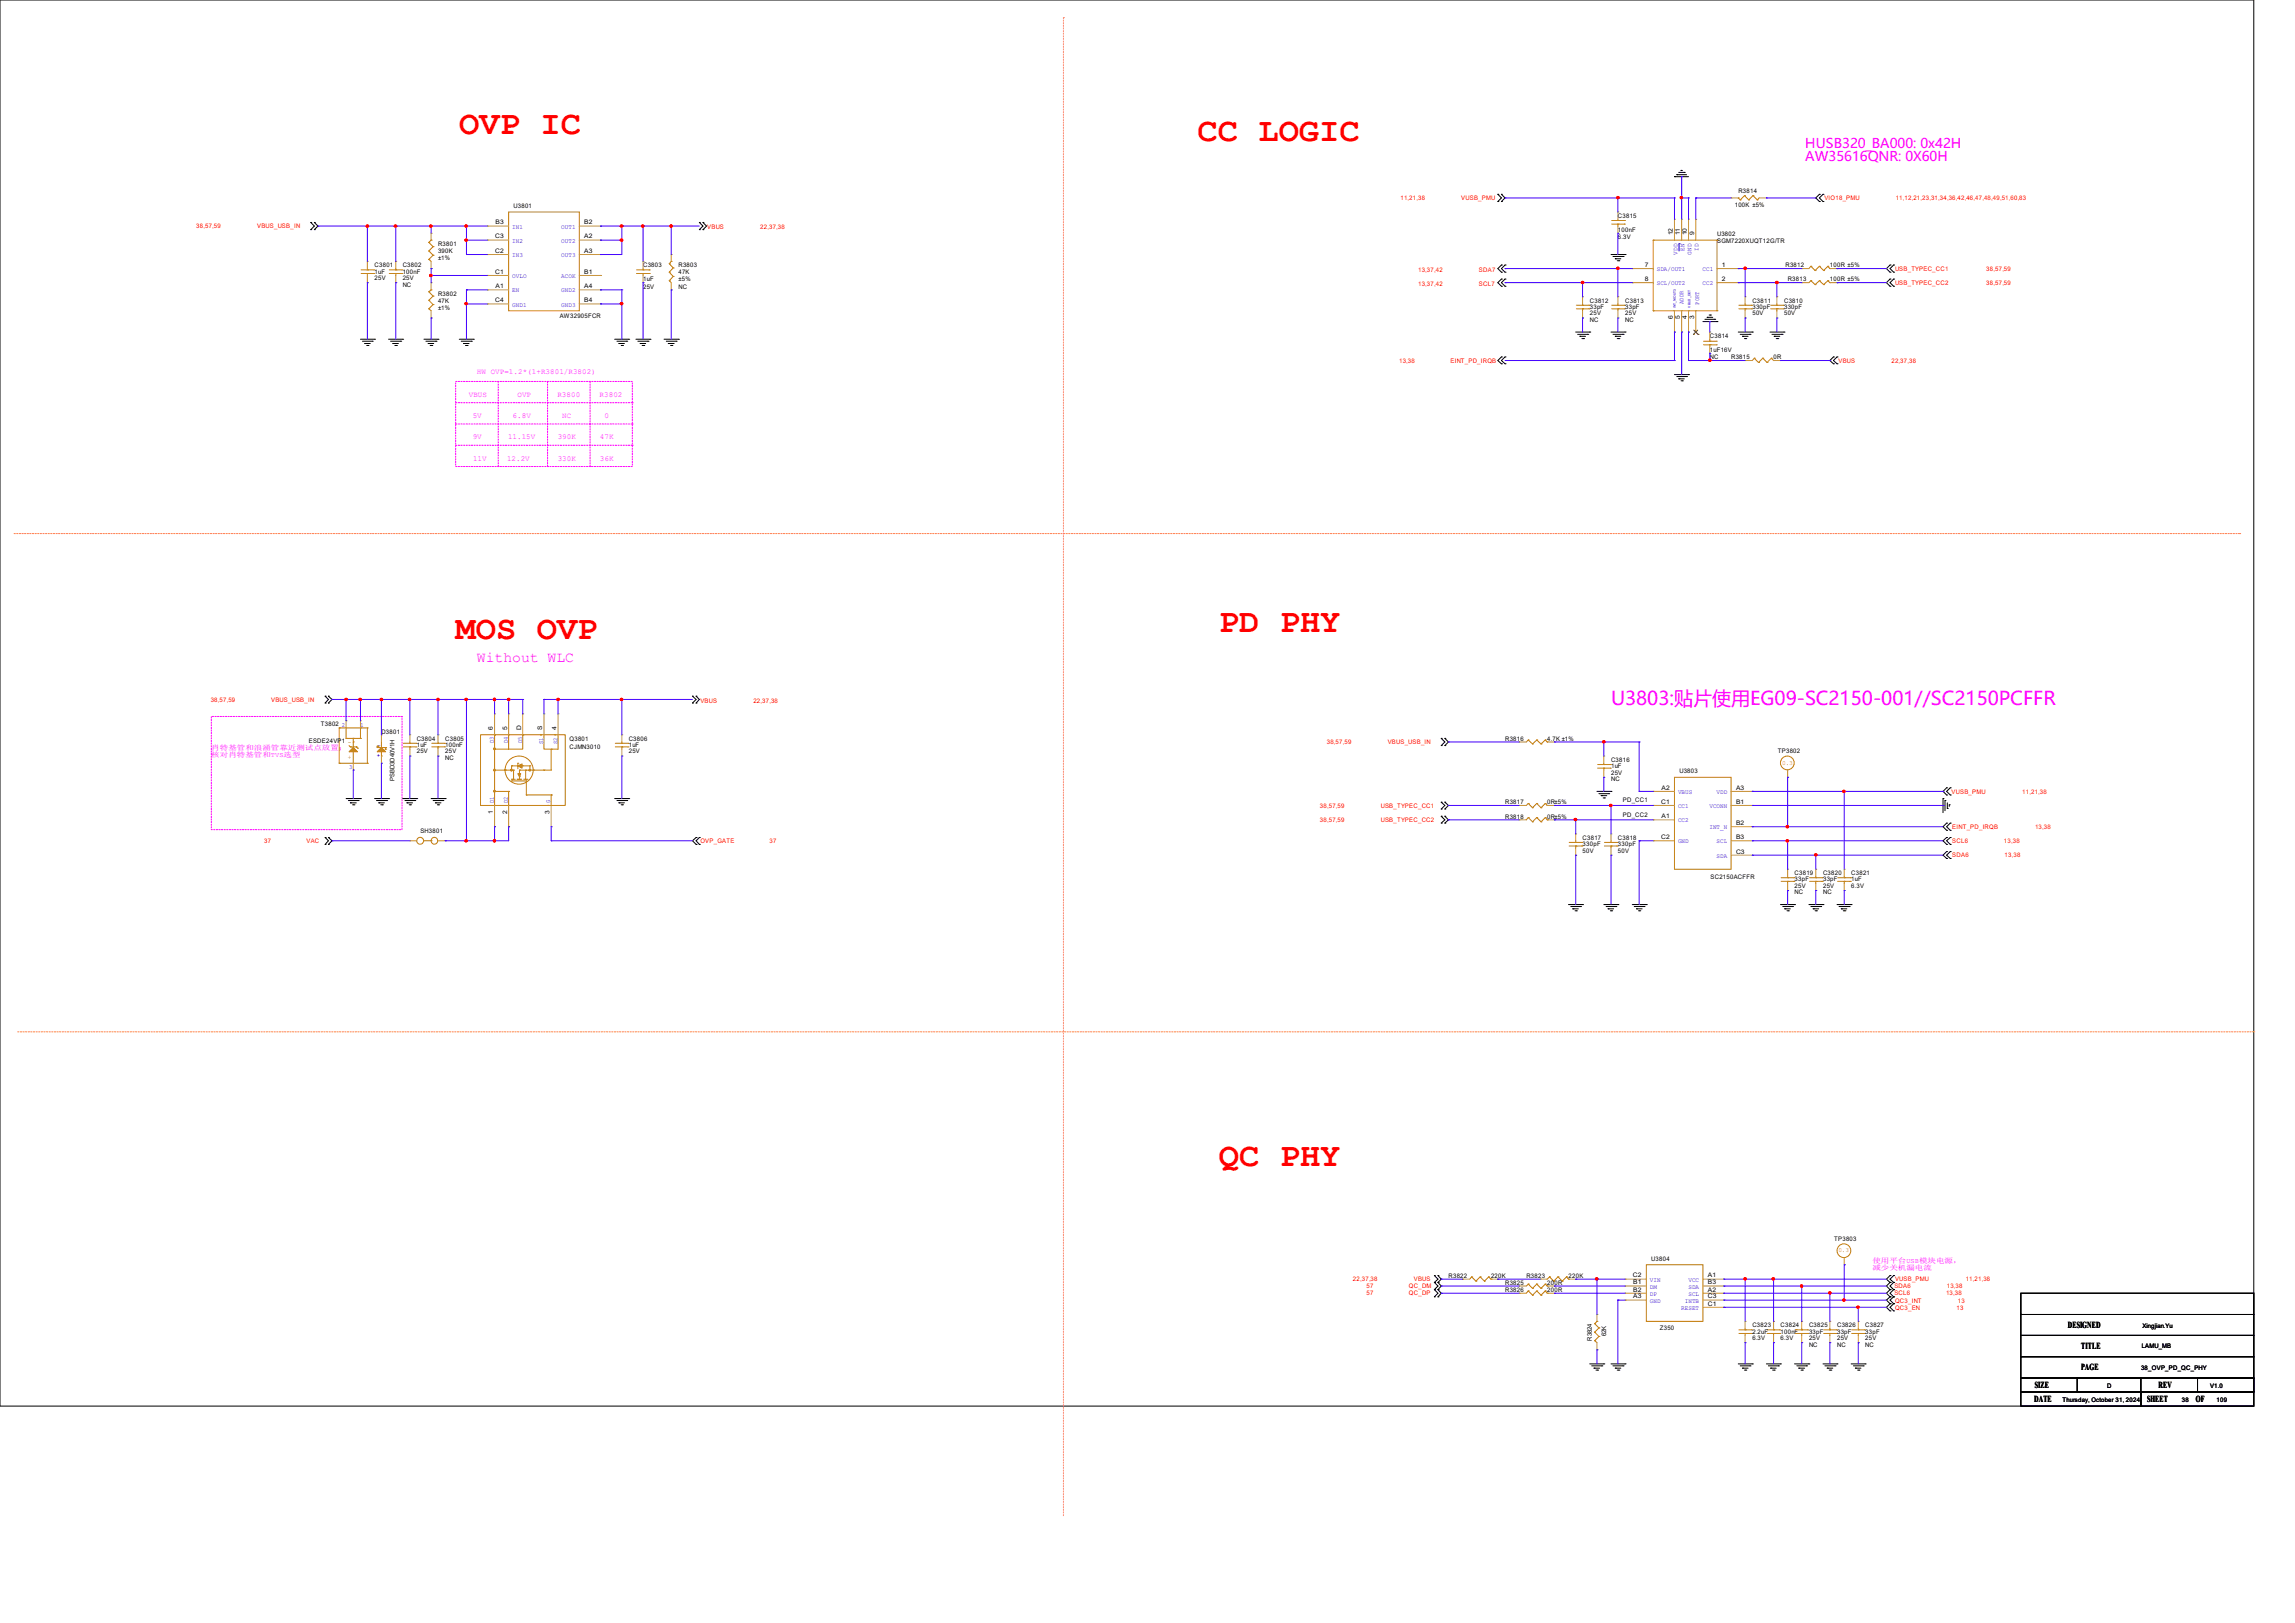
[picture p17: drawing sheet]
<svg xmlns="http://www.w3.org/2000/svg" width="297mm" height="210mm" viewBox="0 0 297 210" stroke-linecap="round" stroke-linejoin="round" font-family="sans-serif">
<defs><g id="words">
<g font-size="4.4" fill="#f00">
<text x="59.4" y="17.4">OVP IC</text>
<text x="155" y="18.3">CC LOGIC</text>
<text x="59" y="82.7">MOS OVP</text>
<text x="157.7" y="81.8">PD PHY</text>
<text x="157.7" y="150.9">QC PHY</text>
</g>
<text font-size="2.5" fill="#f0f" x="208.5" y="91.3">U3803:贴片使用EG09-SC2150-001//SC2150PCFFR</text>
<text font-size="1.9" fill="#f0f" x="61.7" y="85.6">Without WLC</text>
<g font-size="1.7" fill="#f0f">
<text x="233.6" y="19.1">HUSB320_BA000: 0x42H</text>
<text x="233.6" y="20.9">AW35616QNR: 0X60H</text>
</g>
<g font-size="1.2">
<text x="267.6" y="171.8">DESIGNED</text>
<text x="263.3" y="179.6">SIZE</text>
<text x="269.4" y="174.6">TITLE</text>
<text x="269.4" y="177.3">PAGE</text>
<text x="279.3" y="179.6">REV</text>
<text x="263.3" y="181.4">DATE</text>
<text x="277.9" y="181.4">SHEET</text>
<text x="284.2" y="181.4">OF</text>
</g>
<g font-size="1" fill="#f0f">
<text x="60.7" y="51.4">VBUS</text>
<text x="61.7" y="48.3">HW OVP=1.2*(1+R3801/R3802)</text>
<text x="67" y="51.4">OVP</text>
<text x="72.1" y="51.4">R3800</text>
<text x="77.6" y="51.4">R3802</text>
<text x="61.2" y="54.1">5V</text>
<text x="61.2" y="56.9">9V</text>
<text x="61.2" y="59.6">11V</text>
<text x="65.6" y="59.6">12.2V</text>
<text x="65.7" y="56.9">11.15V</text>
<text x="66.3" y="54.1">6.8V</text>
<text x="72.2" y="59.6">330K</text>
<text x="72.2" y="56.9">390K</text>
<text x="72.8" y="54.1">NC</text>
<text x="77.6" y="59.6">36K</text>
<text x="77.6" y="56.9">47K</text>
<text x="78.2" y="54.1">0</text>
</g>
<g font-size=".9" fill="#f0f">
<text x="27.3" y="97.1">肖特基管和浪涌管靠近测试点放置；</text>
<text x="27.3" y="98">核对肖特基管和TVS选型</text>
<text x="242.3" y="163.5">使用平台USB模块电源，</text>
<text x="242.3" y="164.4">减少关机漏电流</text>
</g>
<g font-size=".8" fill="#f00">
<text x="25.4" y="29.5">38,57,59</text>
<text x="33.3" y="29.5">VBUS_USB_IN</text>
<text x="91.5" y="29.7">VBUS</text>
<text x="98.4" y="29.7">22,37,38</text>
<text x="181.2" y="25.9">11,21,38</text>
<text x="189.1" y="25.9">VUSB_PMU</text>
<text x="236.1" y="25.9">VIO18_PMU</text>
<text x="245.3" y="25.9">11,12,21,23,31,34,36,42,46,47,48,49,51,60,83</text>
<text x="183.5" y="35.1">13,37,42</text>
<text x="191.4" y="35.1">SDA7</text>
<text x="245.2" y="35.1">USB_TYPEC_CC1</text>
<text x="257.1" y="35.1">38,57,59</text>
<text x="183.5" y="37">13,37,42</text>
<text x="191.4" y="37">SCL7</text>
<text x="245.2" y="36.9">USB_TYPEC_CC2</text>
<text x="257.1" y="36.9">38,57,59</text>
<text x="181.1" y="47">13,38</text>
<text x="187.7" y="47">EINT_PD_IRQB</text>
<text x="237.9" y="46.9">VBUS</text>
<text x="244.8" y="46.9">22,37,38</text>
<text x="27.3" y="90.8">38,57,59</text>
<text x="35.1" y="90.8">VBUS_USB_IN</text>
<text x="90.6" y="90.9">VBUS</text>
<text x="97.5" y="90.9">22,37,38</text>
<text x="171.7" y="96.3">38,57,59</text>
<text x="179.6" y="96.3">VBUS_USB_IN</text>
<text x="170.8" y="104.6">38,57,59</text>
<text x="170.8" y="106.4">38,57,59</text>
<text x="178.7" y="104.6">USB_TYPEC_CC1</text>
<text x="178.7" y="106.4">USB_TYPEC_CC2</text>
<text x="252.6" y="102.7">VUSB_PMU</text>
<text x="252.7" y="107.3">EINT_PD_IRQB</text>
<text x="261.7" y="102.7">11,21,38</text>
<text x="263.4" y="107.3">13,38</text>
<text x="34.2" y="109.1">37</text>
<text x="39.7" y="109.1">VAC</text>
<text x="90.6" y="109.1">OVP_GATE</text>
<text x="99.6" y="109.1">37</text>
<text x="252.7" y="109.1">SCL6</text>
<text x="252.7" y="111">SDA6</text>
<text x="259.3" y="109.1">13,38</text>
<text x="259.4" y="111">13,38</text>
<text x="175.1" y="165.7">22,37,38</text>
<text x="176.8" y="166.7">57</text>
<text x="176.8" y="167.6">57</text>
<text x="182.3" y="166.7">QC_DM</text>
<text x="182.3" y="167.6">QC_DP</text>
<text x="183" y="165.7">VBUS</text>
<text x="245.2" y="166.7">SDA6</text>
<text x="245.2" y="167.6">SCL6</text>
<text x="245.2" y="165.8">VUSB_PMU</text>
<text x="251.9" y="167.6">13,38</text>
<text x="251.9" y="166.7">13,38</text>
<text x="254.4" y="165.8">11,21,38</text>
<text x="245.2" y="168.6">QC3_INT</text>
<text x="245.2" y="169.5">QC3_EN</text>
<text x="253.2" y="169.5">13</text>
<text x="253.4" y="168.6">13</text>
</g>
<g font-size=".8">
<text x="64.1" y="29">B3</text>
<text x="66.5" y="26.9">U3801</text>
<text x="75.6" y="29">B2</text>
<text x="209.4" y="28.2">C3815</text>
<text x="224.5" y="26.8">100K ±5%</text>
<text x="225" y="25">R3814</text>
<text x="48.5" y="34.6">C3801</text>
<text x="48.5" y="35.4">1uF</text>
<text x="52.1" y="34.6">C3802</text>
<text x="52.1" y="35.4">100nF</text>
<text x="56.7" y="31.8">R3801</text>
<text x="56.7" y="32.8">390K</text>
<text x="56.7" y="33.7">±1%</text>
<text x="64.1" y="30.9">C3</text>
<text x="64.1" y="32.7">C2</text>
<text x="64.1" y="35.4">C1</text>
<text x="75.6" y="35.4">B1</text>
<text x="75.6" y="30.9">A2</text>
<text x="75.6" y="32.7">A3</text>
<text x="83.2" y="34.6">C3803</text>
<text x="87.8" y="34.6">R3803</text>
<text x="87.8" y="35.5">47K</text>
<text x="209.4" y="30">100nF</text>
<text x="209.4" y="30.9">6.3V</text>
<text x="212.9" y="34.5">7</text>
<text x="216.5" y="30.4" transform="rotate(-90 216.5 30.4)">12</text>
<text x="217.4" y="30.4" transform="rotate(-90 217.4 30.4)">11</text>
<text x="218.3" y="30.4" transform="rotate(-90 218.3 30.4)">10</text>
<text x="219.2" y="30.4" transform="rotate(-90 219.2 30.4)">9</text>
<text x="222.2" y="30.5">U3802</text>
<text x="222.2" y="31.4">SGM7220XUQT12G/TR</text>
<text x="222.8" y="34.5">1</text>
<text x="231.1" y="34.5">R3812</text>
<text x="236.8" y="34.6">100R ±5%</text>
<text x="48.5" y="36.2">25V</text>
<text x="52.1" y="37.1">NC</text>
<text x="52.1" y="36.2">25V</text>
<text x="56.7" y="38.3">R3802</text>
<text x="56.7" y="39.2">47K</text>
<text x="56.7" y="40.1">±1%</text>
<text x="64.1" y="39.1">C4</text>
<text x="64.1" y="37.3">A1</text>
<text x="72.4" y="41.2">AW32905FCR</text>
<text x="75.6" y="37.3">A4</text>
<text x="75.6" y="39.1">B4</text>
<text x="83.2" y="36.4">1uF</text>
<text x="83.2" y="37.3">25V</text>
<text x="87.8" y="37.3">NC</text>
<text x="87.8" y="36.4">±5%</text>
<text x="205.8" y="39.2">C3812</text>
<text x="205.8" y="40">33pF</text>
<text x="205.8" y="41.7">NC</text>
<text x="205.8" y="40.8">25V</text>
<text x="210.3" y="39.2">C3813</text>
<text x="210.3" y="40">33pF</text>
<text x="210.3" y="41.7">NC</text>
<text x="210.3" y="40.8">25V</text>
<text x="212.9" y="36.4">8</text>
<text x="216.5" y="41.3" transform="rotate(-90 216.5 41.3)">6</text>
<text x="217.4" y="41.3" transform="rotate(-90 217.4 41.3)">5</text>
<text x="218.3" y="41.3" transform="rotate(-90 218.3 41.3)">4</text>
<text x="219.2" y="41.3" transform="rotate(-90 219.2 41.3)">3</text>
<text x="222.8" y="36.4">2</text>
<text x="226.8" y="39.2">C3811</text>
<text x="226.8" y="40">330pF</text>
<text x="226.8" y="40.8">50V</text>
<text x="230.9" y="39.2">C3810</text>
<text x="230.9" y="40">330pF</text>
<text x="230.9" y="40.8">50V</text>
<text x="231.4" y="36.4">R3813</text>
<text x="236.8" y="36.4">100R ±5%</text>
<text x="221.3" y="43.7">C3814</text>
<text x="221.3" y="45.5">1uF16V</text>
<text x="221.3" y="46.5">NC</text>
<text x="224" y="46.5">R3815</text>
<text x="229.5" y="46.5">0R</text>
<text x="41.5" y="93.9">T3802</text>
<text x="49.4" y="95">D3801</text>
<text x="53.9" y="95.8">C3804</text>
<text x="57.6" y="95.8">C3805</text>
<text x="63.8" y="94.4" transform="rotate(-90 63.8 94.4)">6</text>
<text x="65.6" y="94.4" transform="rotate(-90 65.6 94.4)">5</text>
<text x="67.4" y="94.4" transform="rotate(-90 67.4 94.4)">D</text>
<text x="70.2" y="94.4" transform="rotate(-90 70.2 94.4)">S</text>
<text x="72" y="94.4" transform="rotate(-90 72 94.4)">4</text>
<text x="73.7" y="95.8">Q3801</text>
<text x="81.4" y="95.8">C3806</text>
<text x="194.8" y="95.8">R3816</text>
<text x="200.2" y="95.8">4.7K ±1%</text>
<text x="40" y="96.1">ESDE24VP1 -</text>
<text x="51.1" y="101.1" transform="rotate(-90 51.1 101.1)">PSBD3D40V1H</text>
<text x="53.9" y="96.7">1uF</text>
<text x="53.9" y="97.5">25V</text>
<text x="57.6" y="96.7">100nF</text>
<text x="57.6" y="98.3">NC</text>
<text x="57.6" y="97.5">25V</text>
<text x="73.7" y="96.9">CJMN3010</text>
<text x="81.4" y="96.7">1uF</text>
<text x="81.4" y="97.5">25V</text>
<text x="208.5" y="98.6">C3816</text>
<text x="208.5" y="99.4">1uF</text>
<text x="208.5" y="101.1">NC</text>
<text x="208.5" y="100.2">25V</text>
<text x="217.4" y="100.1">U3803</text>
<text x="230.1" y="97.5">TP3802</text>
<text x="54.4" y="107.7">SH3801</text>
<text x="63.8" y="105.3" transform="rotate(-90 63.8 105.3)">1</text>
<text x="65.6" y="105.3" transform="rotate(-90 65.6 105.3)">2</text>
<text x="71.1" y="105.3" transform="rotate(-90 71.1 105.3)">3</text>
<text x="194.8" y="105.9">R3818</text>
<text x="194.8" y="104.1">R3817</text>
<text x="200.2" y="105.9">0R±5%</text>
<text x="200.2" y="104.1">0R±5%</text>
<text x="210" y="103.8">PD_CC1</text>
<text x="210" y="105.7">PD_CC2</text>
<text x="215" y="104">C1</text>
<text x="215" y="105.9">A1</text>
<text x="215" y="102.2">A2</text>
<text x="224.7" y="106.8">B2</text>
<text x="224.7" y="104">B1</text>
<text x="224.7" y="102.2">A3</text>
<text x="204.8" y="108.7">C3817</text>
<text x="204.8" y="109.5">330pF</text>
<text x="204.8" y="110.3">50V</text>
<text x="209.4" y="108.7">C3818</text>
<text x="209.4" y="109.5">330pF</text>
<text x="209.4" y="110.3">50V</text>
<text x="215" y="108.6">C2</text>
<text x="221.4" y="113.7">SC2150ACFFR</text>
<text x="224.7" y="108.6">B3</text>
<text x="224.7" y="110.4">C3</text>
<text x="232.3" y="113.2">C3819</text>
<text x="235.9" y="113.2">C3820</text>
<text x="239.6" y="113.2">C3821</text>
<text x="232.3" y="114">33pF</text>
<text x="232.3" y="115.7">NC</text>
<text x="232.3" y="114.9">25V</text>
<text x="235.9" y="114">33pF</text>
<text x="235.9" y="115.7">NC</text>
<text x="235.9" y="114.9">25V</text>
<text x="239.6" y="114">1uF</text>
<text x="239.6" y="114.9">6.3V</text>
<text x="237.4" y="160.6">TP3803</text>
<text x="187.5" y="165.3">R3822</text>
<text x="193" y="165.3">220K</text>
<text x="194.8" y="167.2">R3826</text>
<text x="194.8" y="166.3">R3825</text>
<text x="197.5" y="165.3">R3823</text>
<text x="200.2" y="167.2">200R</text>
<text x="200.2" y="166.3">200R</text>
<text x="203" y="165.3">220K</text>
<text x="211.3" y="165.3">C2</text>
<text x="211.4" y="166.2">B1</text>
<text x="211.4" y="167.1">B2</text>
<text x="213.7" y="163.1">U3804</text>
<text x="221" y="165.3">A1</text>
<text x="221" y="166.2">B3</text>
<text x="221" y="167.1">A2</text>
<text x="206" y="173.5" transform="rotate(-90 206 173.5)">R3824</text>
<text x="207.8" y="172.9" transform="rotate(-90 207.8 172.9)">62K</text>
<text x="211.4" y="168">A3</text>
<text x="214.8" y="172.1">Z350</text>
<text x="221" y="168">C3</text>
<text x="221" y="168.9">C1</text>
<text x="226.8" y="171.7">C3823</text>
<text x="226.8" y="172.6">2.2uF</text>
<text x="226.8" y="173.4">6.3V</text>
<text x="230.4" y="171.7">C3824</text>
<text x="230.4" y="172.6">100nF</text>
<text x="230.4" y="173.4">6.3V</text>
<text x="234.1" y="171.7">C3825</text>
<text x="234.1" y="172.6">33pF</text>
<text x="234.1" y="173.4">25V</text>
<text x="237.8" y="171.7">C3826</text>
<text x="237.8" y="172.6">33pF</text>
<text x="237.8" y="173.4">25V</text>
<text x="241.4" y="171.7">C3827</text>
<text x="241.4" y="172.6">33pF</text>
<text x="241.4" y="173.4">25V</text>
<text x="277.3" y="171.8">Xingjian.Yu</text>
<text x="234.1" y="174.2">NC</text>
<text x="237.8" y="174.2">NC</text>
<text x="241.4" y="174.2">NC</text>
<text x="272.7" y="179.6">D</text>
<text x="277.1" y="177.2">38_OVP_PD_QC_PHY</text>
<text x="277.2" y="174.5">LAMU_MB</text>
<text x="286" y="179.6">V1.0</text>
<text x="266.9" y="181.4">Thursday, October 31, 2024</text>
<text x="282.4" y="181.4">38</text>
<text x="286.9" y="181.4">109</text>
</g>
<g font-size=".8" fill="#00c">
<text x="66.3" y="29.6">IN1</text>
<text x="72.6" y="29.6">OUT1</text>
<text x="66.3" y="31.4">IN2</text>
<text x="66.3" y="33.3">IN3</text>
<text x="66.3" y="36">OVLO</text>
<text x="72.6" y="36">ACOK</text>
<text x="72.6" y="31.4">OUT2</text>
<text x="72.6" y="33.3">OUT3</text>
<text x="214.4" y="35.1">SDA/OUT1</text>
<text x="217.1" y="32.9" transform="rotate(-90 217.1 32.9)">VDD</text>
<text x="218" y="32.5" transform="rotate(-90 218 32.5)">EN</text>
<text x="218.9" y="32.9" transform="rotate(-90 218.9 32.9)">GND</text>
<text x="219.8" y="32.5" transform="rotate(-90 219.8 32.5)">ID</text>
<text x="220.3" y="35.1">CC1</text>
<text x="66.3" y="37.8">EN</text>
<text x="66.3" y="39.7">GND1</text>
<text x="72.6" y="37.8">GND2</text>
<text x="72.6" y="39.7">GND3</text>
<text x="214.4" y="36.9">SCL/OUT2</text>
<text x="217.9" y="39.3" transform="rotate(-90 217.9 39.3)">ADDR</text>
<text x="219.9" y="39.4" transform="rotate(-90 219.9 39.4)">PORT</text>
<text x="220.3" y="36.9">CC2</text>
<text x="44.2" y="94">2</text>
<text x="46.7" y="94">1</text>
<text x="45.2" y="99.5">3</text>
<text x="49.3" y="96.3" transform="rotate(-180 49.3 96.3)">-</text>
<text x="63.9" y="96.2" transform="rotate(-90 63.9 96.2)">D3</text>
<text x="65.7" y="96.2" transform="rotate(-90 65.7 96.2)">D4</text>
<text x="67.6" y="96.2" transform="rotate(-90 67.6 96.2)">D5</text>
<text x="70.3" y="96.3" transform="rotate(-90 70.3 96.3)">S1</text>
<text x="72.1" y="96.3" transform="rotate(-90 72.1 96.3)">S2</text>
<text x="63.9" y="103.9" transform="rotate(-90 63.9 103.9)">D1</text>
<text x="65.7" y="103.9" transform="rotate(-90 65.7 103.9)">D2</text>
<text x="71.2" y="103.9" transform="rotate(-90 71.2 103.9)">G</text>
<text x="217.2" y="104.6">CC1</text>
<text x="217.2" y="106.4">CC2</text>
<text x="217.2" y="102.7">VBUS</text>
<text x="221.2" y="107.3">INT_N</text>
<text x="221.2" y="104.6">VCONN</text>
<text x="222.2" y="102.7">VDD</text>
<text x="217.2" y="109.1">GND</text>
<text x="222.2" y="109.1">SCL</text>
<text x="222.2" y="111">SDA</text>
<text x="213.5" y="165.9">VIN</text>
<text x="213.5" y="166.7">DM</text>
<text x="213.5" y="167.7">DP</text>
<text x="218.5" y="165.9">VCC</text>
<text x="218.5" y="166.7">SDA</text>
<text x="218.5" y="167.7">SCL</text>
<text x="213.5" y="168.6">GND</text>
<text x="217.6" y="169.5">RESET</text>
<text x="218" y="168.6">INTB</text>
</g>
<g font-size=".8" fill="#cc8006">
<text x="45" y="98.2">+</text>
<text x="230.6" y="99">0.3</text>
<text x="237.9" y="162.1">0.3</text>
</g>
<text font-size=".7" fill="#00c" x="49.2" y="97.9" transform="rotate(-90 49.2 97.9)">+</text>
<g font-size=".4" fill="#00c">
<text x="216.9" y="39.9" transform="rotate(-90 216.9 39.9)">INT_N/OUT3</text>
<text x="218.8" y="39.8" transform="rotate(-90 218.8 39.8)">VBUS_DET</text>
</g>
</g></defs>
<g fill="none" stroke="#000" stroke-width=".13">
<path d="M0 0h291.7v181.9h-291.7zM40.2 29.7h.1M40.2 28.8h.1M40.2 28.8l.5 .5-.5 .4M40.7 28.8h.1M40.7 29.7h.1M40.7 28.8l.4 .5-.4 .4M90.5 28.8h.1M90.5 29.7h.1M90.5 28.8l.5 .5-.5 .4M91 28.8h.1M91 29.7h.1"/>
<path d="M91 28.8l.4 .5-.4 .4M193.8 26.1h.1M193.8 25.1h.1M193.8 25.1l.5 .5-.5 .5M194.3 34.3h.1M194.3 35.2h.1M194.3 36.1h.1M194.3 37h.1M194.3 25.1h.1M194.3 26.1h.1M194.3 34.3l-.5 .5 .5 .4M194.3 36.1l-.5 .5 .5 .4"/>
<path d="M194.3 25.1l.5 .5-.5 .5M194.8 34.3h.1M194.8 35.2h.1M194.8 36.1h.1M194.8 37h.1M194.8 34.3l-.5 .5 .5 .4M194.8 36.1l-.5 .5 .5 .4M208.5 32.9h1.8M208.7 33.2h1.4M209 33.5h.1M209 33.5h.8M209.3 33.7h.2"/>
<path d="M209.5 33.7h.1M210.1 33.2h.1M210.3 32.9h.1M216.7 22.9h.1M216.7 22.9h1.8M217 22.6h.1M217 22.6h1.3M217.3 22.3h.7M217.6 22.1h.1M218 22.3h.1M235.5 25.1h.1M235.5 26.1h.1"/>
<path d="M235.5 25.1l-.5 .5 .5 .5M235.9 26.1h.1M235.9 25.1h.1M235.9 25.1l-.4 .5 .4 .5M244.6 34.3h.1M244.6 35.2h.1M244.6 36.1h.1M244.6 37h.1M244.6 34.3l-.5 .5 .5 .4M244.6 36.1l-.5 .5 .5 .4M245.1 35.2h.1M245.1 34.3h.1"/>
<path d="M245.1 37h.1M245.1 36.1h.1M245.1 34.3l-.5 .5 .5 .4M245.1 36.1l-.5 .5 .5 .4M46.7 43.9h1.8M46.9 44.2h1.3M47.2 44.4h.1M47.2 44.4h.7M47.5 44.7h.1M47.6 44.7h.1M48.2 44.2h.1M48.5 43.9h.1"/>
<path d="M50.3 43.9h1.8M50.5 44.2h1.4M50.8 44.4h.1M50.8 44.4h.8M51.1 44.7h.2M51.3 44.7h.1M51.9 44.2h.1M52.1 43.9h.1M54.9 43.9h1.8M55.1 44.2h1.3M55.4 44.4h.1M55.4 44.4h.7"/>
<path d="M55.7 44.7h.2M55.9 44.7h.1M56.4 44.2h.1M56.7 43.9h.1M59.4 43.9h1.9M59.7 44.2h1.3M60 44.4h.1M60 44.4h.7M60.2 44.7h.3M60.5 44.7h.1M61 44.2h.1M61.3 43.9h.1"/>
<path d="M79.5 43.9h1.9M79.8 44.2h1.3M80.1 44.4h.1M80.1 44.4h.7M80.4 44.7h.2M80.6 44.7h.1M81.1 44.2h.1M81.4 43.9h.1M82.3 43.9h1.8M82.5 44.2h1.4M82.8 44.4h.1M82.8 44.4h.8"/>
<path d="M83.1 44.7h.2M83.3 44.7h.1M83.9 44.2h.1M84.1 43.9h.1M85.9 43.9h1.9M86.2 44.2h1.3M86.5 44.4h.1M86.5 44.4h.7M86.8 44.7h.2M87 44.7h.1M87.5 44.2h.1M87.8 43.9h.1"/>
<path d="M194.3 46.2h.1M194.3 47.1h.1M194.3 46.2l-.5 .5 .5 .4M194.8 46.2h.1M194.8 47.1h.1M194.8 46.2l-.5 .5 .5 .4M203.9 43h1.8M204.2 43.3h1.3M204.5 43.5h.1M204.5 43.5h.7M204.7 43.8h.2M204.9 43.8h.1"/>
<path d="M205.5 43.3h.1M205.7 43h.1M208.5 43h1.8M208.7 43.3h1.4M209 43.5h.1M209 43.5h.8M209.3 43.8h.2M209.5 43.8h.1M210.1 43.3h.1M210.3 43h.1M216.7 48.5h1.8M217 48.7h1.3"/>
<path d="M217.3 49h.1M217.3 49h.7M217.6 49.3h.1M217.7 49.3h.1M218.3 48.7h.1M218.5 48.5h.1M220.4 41.6h1.8M220.6 41.3h1.3M220.9 41.1h.1M220.9 41.1h.8M221.2 40.8h.2M221.4 40.8h.1"/>
<path d="M221.9 41.3h.1M222.2 41.6h.1M225 43h1.8M225.2 43.3h1.3M225.5 43.5h.1M225.5 43.5h.7M225.8 43.8h.1M225.9 43.8h.1M226.5 43.3h.1M226.8 43h.1M229.1 43h1.8M229.3 43.3h1.3"/>
<path d="M229.6 43.5h.1M229.6 43.5h.7M229.9 43.8h.2M230.1 43.8h.1M230.6 43.3h.1M230.9 43h.1M237.3 46.2h.1M237.3 47.1h.1M237.3 46.2l-.5 .5 .5 .4M237.7 47.1h.1M237.7 46.2h.1M237.7 46.2l-.4 .5 .4 .4"/>
<path d="M42.1 91h.1M42.1 90.1h.1M42.1 90.1l.4 .4-.4 .5M42.5 90.1h.1M42.5 91h.1M42.5 90.1l.5 .4-.5 .5M89.6 90.1h.1M89.6 91h.1M89.6 90.1l.5 .4-.5 .5M90.1 90.1h.1M90.1 91h.1M90.1 90.1l.4 .4-.4 .5"/>
<path d="M186.5 96.5h.1M186.5 95.5h.1M186.5 95.5l.5 .5-.5 .5M187 95.5h.1M187 96.5h.1M187 95.5l.5 .5-.5 .5M42.1 109.3h.1M42.1 108.4h.1M42.1 108.4l.4 .4-.4 .5M42.5 108.4h.1M42.5 109.3h.1M42.5 108.4l.5 .4-.5 .5"/>
<path d="M44.8 103.3h1.9M45.1 103.6h1.3M45.3 103.9h.1M45.3 103.9h.8M45.6 104.1h.2M45.8 104.1h.1M46.4 103.6h.1M46.7 103.3h.1M48.5 103.3h1.8M48.7 103.6h1.3M49 103.9h.1M49 103.9h.7"/>
<path d="M49.3 104.1h.2M49.5 104.1h.1M50 103.6h.1M50.3 103.3h.1M52.1 103.3h1.8M52.4 103.6h1.3M52.7 103.9h.1M52.7 103.9h.7M53 104.1h.1M53.1 104.1h.1M53.7 103.6h.1M53.9 103.3h.1"/>
<path d="M55.8 103.3h1.8M56 103.6h1.3M56.3 103.9h.1M56.3 103.9h.8M56.6 104.1h.2M56.8 104.1h.1M57.3 103.6h.1M57.6 103.3h.1M79.5 103.3h1.9M79.8 103.6h1.3M80.1 103.9h.1M80.1 103.9h.7"/>
<path d="M80.4 104.1h.2M80.6 104.1h.1M81.1 103.6h.1M81.4 103.3h.1M90.1 108.4h.1M90.1 109.3h.1M90.1 108.4l-.5 .4 .5 .5M90.5 109.3h.1M90.5 108.4h.1M90.5 108.4l-.4 .4 .4 .5M186.5 104.7h.1M186.5 103.8h.1"/>
<path d="M186.5 106.5h.1M186.5 105.6h.1M186.5 103.8l.5 .4-.5 .5M186.5 105.6l.5 .5-.5 .4M187 103.8h.1M187 104.7h.1M187 105.6h.1M187 106.5h.1M187 103.8l.5 .4-.5 .5M187 105.6l.5 .5-.5 .4M203 117.1h1.8M203.3 117.3h1.3"/>
<path d="M203.5 117.6h.1M203.5 117.6h.8M203.8 117.9h.2M204 117.9h.1M204.6 117.3h.1M204.8 117.1h.1M206.7 102.4h1.8M206.9 102.7h1.3M207.2 103h.1M207.2 103h.7M207.5 103.3h.1M207.6 117.1h1.8"/>
<path d="M207.6 103.3h.1M207.9 117.3h1.2M208.1 117.6h.1M208.1 117.6h.7M208.2 102.7h.1M208.4 117.9h.2M208.5 102.4h.1M208.6 117.9h.1M209.1 117.3h.1M209.4 117.1h.1M211.2 117.1h1.9M211.5 117.3h1.3"/>
<path d="M211.8 117.6h.1M211.8 117.6h.7M212 117.9h.2M212.2 117.9h.1M212.8 117.3h.1M213.1 117.1h.1M230.4 117.1h1.8M230.7 117.3h1.3M231 117.6h.1M231 117.6h.7M231.3 117.9h.1M231.4 117.9h.1"/>
<path d="M232 117.3h.1M232.2 117.1h.1M234.1 117.1h1.8M234.4 117.3h1.2M234.7 117.6h.1M234.7 117.6h.7M234.9 117.9h.2M235.1 117.9h.1M235.6 117.3h.1M235.9 117.1h.1M237.7 117.1h1.9M238 117.3h1.3"/>
<path d="M238.3 117.6h.1M238.3 117.6h.7M238.5 117.9h.3M238.8 117.9h.1M239.3 117.3h.1M239.6 117.1h.1M251.5 103.3h.1M251.5 103.3v1.9M251.7 103.6h.1M251.7 103.6v1.3M251.9 106.5h.1M251.9 107.4h.1"/>
<path d="M251.9 108.4h.1M251.9 109.3h.1M251.9 110.2h.1M251.9 111.1h.1M251.9 101.9h.1M251.9 102.9h.1M251.9 106.5l-.4 .5 .4 .4M251.9 108.4l-.4 .4 .4 .5M251.9 110.2l-.4 .5 .4 .4M251.9 101.9l-.4 .5 .4 .5M252 104.6h.1M252 103.9v.7"/>
<path d="M252.3 104.1h.1M252.3 104.1v.3M252.4 107.4h.1M252.4 106.5h.1M252.4 109.3h.1M252.4 108.4h.1M252.4 111.1h.1M252.4 110.2h.1M252.4 102.9h.1M252.4 101.9h.1M252.4 106.5l-.5 .5 .5 .4M252.4 108.4l-.5 .4 .5 .5"/>
<path d="M252.4 110.2l-.5 .5 .5 .4M252.4 101.9l-.5 .5 .5 .5M185.6 165.9h.1M185.6 165.1h.1M185.6 166.9h.1M185.6 167.8h.1M185.6 165.1l.5 .4-.5 .4M185.6 165.9l.5 .5-.5 .5M185.6 166.9l.5 .4-.5 .5M186.1 165.1h.1M186.1 165.9h.1M186.1 166.9h.1"/>
<path d="M186.1 167.8h.1M186.1 165.1l.4 .4-.4 .4M186.1 165.9l.4 .5-.4 .5M186.1 166.9l.4 .4-.4 .5M205.7 176.5h1.9M206 176.7h1.3M206.3 177h.1M206.3 177h.7M206.5 177.3h.3M206.8 177.3h.1M207.3 176.7h.1M207.6 176.5h.1"/>
<path d="M208.5 176.5h1.8M208.7 176.7h1.4M209 177h.1M209 177h.8M209.3 177.3h.2M209.5 177.3h.1M210.1 176.7h.1M210.3 176.5h.1M225 176.5h1.8M225.2 176.7h1.3M225.5 177h.1M225.5 177h.7"/>
<path d="M225.8 177.3h.1M225.9 177.3h.1M226.5 176.7h.1M226.8 176.5h.1M228.6 176.5h1.8M228.9 176.7h1.3M229.2 177h.1M229.2 177h.7M229.4 177.3h.2M229.6 177.3h.1M230.2 176.7h.1M230.4 176.5h.1"/>
<path d="M232.2 176.5h1.9M232.5 176.7h1.3M232.8 177h.1M232.8 177h.8M233.1 177.3h.2M233.3 177.3h.1M233.8 176.7h.1M234.1 176.5h.1M235.9 176.5h1.8M236.2 176.7h1.3M236.5 177h.1M236.5 177h.7"/>
<path d="M236.7 177.3h.2M236.9 177.3h.1M237.5 176.7h.1M237.7 176.5h.1M239.6 176.5h1.8M239.9 176.7h1.2M240.1 177h.1M240.1 177h.7M240.4 177.3h.2M240.6 177.3h.1M241.1 176.7h.1M241.4 176.5h.1"/>
<path d="M244.6 165.1h.1M244.6 165.9h.1M244.6 166.9h.1M244.6 167.8h.1M244.6 168.7h.1M244.6 169.6h.1M244.6 165.1l-.5 .4 .5 .4M244.6 165.9l-.5 .5 .5 .5M244.6 166.9l-.5 .4 .5 .5M244.6 167.8l-.5 .4 .5 .5M244.6 168.7l-.5 .5 .5 .4M245.1 165.9h.1"/>
<path d="M245.1 165.1h.1M245.1 166.9h.1M245.1 167.8h.1M245.1 168.7h.1M245.1 169.6h.1M245.1 165.1l-.5 .4 .5 .4M245.1 165.9l-.5 .5 .5 .5M245.1 166.9l-.5 .4 .5 .5M245.1 167.8l-.5 .4 .5 .5M245.1 168.7l-.5 .5 .5 .4M261.5 175.6h30.2v2.7h-30.2zM261.5 178.3h30.2v1.8h-30.2z"/>
<path d="M261.5 170.1h30.2v2.7h-30.2zM261.5 167.3h30.2v2.8h-30.2zM261.5 172.8h30.2v2.8h-30.2zM268.8 178.3h8.3v1.8h-8.3zM284.4 178.3h7.3v1.8h-7.3zM261.5 180.1h15.6v1.8h-15.6zM277.1 180.1h14.6v1.8h-14.6z"/>
</g>
<g fill="none" stroke="#f0f" stroke-width=".13" stroke-dasharray=".2 .2">
<path d="M59 52.1h22.8M59 54.9h22.8M59 57.6h22.8M59 49.4h22.8v11h-22.8zM64.5 49.4v11M70.9 49.4v11M76.4 49.4v11M81.8 52.1h.1M81.8 54.9h.1M81.8 57.6h.1M64.5 60.4h.1M70.9 60.4h.1"/>
<path d="M76.4 60.4h.1M27.3 92.7h24.7v14.7h-24.7z"/>
</g>
<path d="M1.8 69h288.1M289.9 69h.1M2.3 133.5h289.4M291.7 133.5h.1" fill="none" stroke="#ff8040" stroke-width=".13"/>
<path d="M137.6 2.3h.1M137.6 2.3v193.8" fill="none" stroke="#ff8080" stroke-width=".13"/>
<g fill="none" stroke="#cc8006" stroke-width=".13">
<path d="M46.7 35.4h1.7M46.7 34.9h1.7M47.5 34.9h.1M47.5 35.4h.1M47.5 34.8v.1M47.5 35.4v.2M48.4 35.4h.1M48.4 34.9h.1M50.4 35.4h1.6M50.4 34.9h1.6M51.2 34.9h.1M51.2 35.4h.1"/>
<path d="M51.2 34.8v.1M51.2 35.4v.2M52 35.4h.1M52 34.9h.1M55.5 40h.1M55.5 38.9h.1M55.5 37.8h.1M55.5 33.6h.1M55.5 32.5h.1M55.5 31.4h.1M55.5 40l.3 .2M55.5 38.9l.5 .5"/>
<path d="M55.5 37.8l.5 .5M55.5 33.6l.3 .2M55.5 32.5l.5 .5M55.5 31.4l.5 .5M55.8 37.5h.1M55.8 31.1h.1M55.8 37.5l-.3 .3M55.8 31.1l-.3 .3M56 39.4h.1M56 38.3h.1M56 33h.1M56 31.9h.1"/>
<path d="M56 39.4l-.5 .6M56 38.3l-.5 .6M56 33l-.5 .6M56 31.9l-.5 .6M65.8 27.4h9.2v12.8h-9.2zM82.4 35.4h1.6M82.4 34.9h1.6M83.2 34.9h.1M83.2 35.4h.1M83.2 34.8v.1M83.2 35.4v.2M84 35.4h.1"/>
<path d="M84 34.9h.1M86.6 36.3h.1M86.6 35.2h.1M86.6 34.1h.1M86.6 36.3l.3 .3M86.6 35.2l.5 .6M86.6 34.1l.5 .6M86.9 33.8h.1M86.9 33.8l-.3 .3M87.1 35.8h.1M87.1 34.7h.1M87.1 35.8l-.5 .5"/>
<path d="M87.1 34.7l-.5 .5M204 40h1.7M204 39.5h1.7M204.8 39.5h.1M204.8 40h.1M204.8 39.3v.2M204.8 40v.2M205.7 40h.1M205.7 39.5h.1M208.6 40h1.6M208.6 39.5h1.6M208.6 29h1.6"/>
<path d="M208.6 28.5h1.6M209.4 39.5h.1M209.4 40h.1M209.4 28.5h.1M209.4 29h.1M209.4 28.4v.1M209.4 29v.3M209.4 39.3v.2M209.4 40v.2M210.2 40h.1M210.2 39.5h.1M210.2 29h.1"/>
<path d="M210.2 28.5h.1M214 31.1h.1M214 31.1h8.2M214 31.1v9.1M222.2 31.1h.1M222.2 31.1v9.1M225 25.6h.1M225 25.6l.2 .3M225 40h1.7M225 39.5h1.7M225.2 25.9h.1M225.8 25.3h.1"/>
<path d="M225.8 25.3l.5 .6M225.8 25.3l-.6 .6M225.8 39.5h.1M225.8 40h.1M225.8 39.3v.2M225.8 40v.2M226.3 25.9h.1M226.7 40h.1M226.7 39.5h.1M226.9 25.3h.1M226.9 25.3l.5 .6M226.9 25.3l-.6 .6"/>
<path d="M227.4 25.9h.1M227.7 25.6l-.3 .3M229.2 40h1.6M229.2 39.5h1.6M230 39.5h.1M230 40h.1M230 39.3v.2M230 40v.2M230.8 40h.1M230.8 39.5h.1M234.4 36.3h.1M234.4 34.5h.1"/>
<path d="M234.4 36.3l-.3 .3M234.4 36.3l.5 .5M234.4 34.5l-.3 .3M234.4 34.5l.5 .5M234.9 36.8h.1M234.9 35h.1M235.5 36.3h.1M235.5 34.5h.1M235.5 36.3l-.6 .5M235.5 36.3l.5 .5M235.5 34.5l-.6 .5M235.5 34.5l.5 .5"/>
<path d="M236 36.8h.1M236 35h.1M236.6 36.3h.1M236.6 34.5h.1M236.6 36.3l-.6 .5M236.6 36.3l.2 .3M236.6 34.5l-.6 .5M236.6 34.5l.2 .3M236.8 36.6h.1M236.8 34.8h.1M214 40.2h.1M214 40.2h8.2"/>
<path d="M220.5 44.2h1.6M220.5 44.6h1.6M221.3 44.6h.1M221.3 44.2h.1M221.3 43.9v.3M221.3 44.6v.2M222.1 44.2h.1M222.1 44.6h.1M222.2 40.2h.1M227 46.4h.1M227 46.4l-.2 .3M227 46.4l.6 .5"/>
<path d="M227.6 46.9h.1M228.1 46.4h.1M228.1 46.4l-.5 .5M228.1 46.4l.6 .5M228.7 46.9h.1M229.2 46.4h.1M229.2 46.4l-.5 .5M229.2 46.4l.3 .3M229.5 46.7h.1M43.9 94.2h.1M43.9 98.8h.1M43.9 98.8h3.6"/>
<path d="M43.9 94.2h3.6M43.9 94.2v4.6M44.8 95.5h.1M44.8 94.2v1.3M44.8 95.5h1.9M45.2 96.5l.1 .1M45.3 96.6h.1M45.3 96.6h.8M45.7 96h.1M45.7 95.5h.1M45.7 95.5v3.3M46.1 96.6h.1"/>
<path d="M46.1 96.6l.2 .2M46.3 96.8h.1M46.7 95.5h.1M46.7 94.2h.1M46.7 94.2v1.3M47.5 98.8h.1M47.5 94.2h.1M47.5 94.2v4.6M48.8 96.7h.1M48.8 96.6h.1M48.8 96.7h1.1M48.8 96.6v.1"/>
<path d="M48.9 96.6h.1M49.4 97.8h.1M49.4 96v1.8M49.8 96.9h.1M49.9 96.9h.1M49.9 96.7h.1M49.9 96.7v.2M52.2 96.6h1.6M52.2 96.2h1.6M53 96.2h.1M53 96.6h.1M53 96v.2"/>
<path d="M53 96.6v.3M53.8 96.6h.1M53.8 96.2h.1M55.9 96.6h1.6M55.9 96.2h1.6M56.7 96.2h.1M56.7 96.6h.1M56.7 96v.2M56.7 96.6v.3M57.5 96.6h.1M57.5 96.2h.1M62.2 95.1h11v9.1h-11z"/>
<path d="M64 95.1h.1M64 96.9h1.8M64 95.1v9.1M64 99.7h2.5M65.4 99.7h.1M65.4 99.6h.1M65.4 99.6v.1M65.8 95.1h.1M65.8 95.1v1.8M66.2 99.1h.1M66.2 99.1v.6M66.2 99.1h.8"/>
<path d="M66.5 99.7h.1M66.5 99.7v1.1M67 99.1h.1M67 98.8h.1M67 98.8v.7M67.2 99.7h.1M67.2 99.7v.4M67.6 99.1h.1M67.6 99.1h1M67.6 95.1h.1M67.6 95.1v1.8h-1.8M68 99.7h.1"/>
<path d="M68 99.7v1.1M68.6 99.1h.1M68.6 99.1v.6M69 99.7h.1M69.9 95.1h.1M70.4 99.7h.1M70.4 95.1v1.8h1.8v-1.8M71.3 96.9h.1M71.3 96.9v2.8h-4.1M71.8 95.1h.1M79.6 96.6h1.7M79.6 96.2h1.7"/>
<path d="M80.5 96.2h.1M80.5 96.6h.1M80.5 96v.2M80.5 96.6v.3M81.3 96.6h.1M81.3 96.2h.1M197.8 95.8h.1M197.8 95.8l-.3 .2M197.8 95.8l.5 .5M198.3 96.3h.1M198.9 95.8h.1M198.9 95.8l-.6 .5"/>
<path d="M198.9 95.8l.5 .5M199.4 96.3h.1M200 95.8h.1M200 95.8l-.6 .5M200 95.8l.2 .2M200.2 96h.1M206.8 99.4h1.6M206.8 98.9h1.6M207.6 98.9h.1M207.6 99.4h.1M207.6 98.8v.1M207.6 99.4v.3"/>
<path d="M208.4 99.4h.1M208.4 98.9h.1M54.9 108.8h.9M55.8 108.8h.1M64 102.4h.1M64 104.2h.1M64 102.4h1.8M65.8 102.4h.1M65.8 104.2h.1M65.8 102.4v1.8M66.2 101h.1M66.2 100.8h.1"/>
<path d="M66.2 101h2M66.2 100.8h.5M66.9 100.8h.1M66.9 100.8h.5M67.2 100.5h.1M67.2 100.1h.1M67.2 100.5v.3M67.4 100.8h.1M67.8 100.8h.4M68.1 102.9h.1M68.1 101v1.9M68.1 102.9h3.2"/>
<path d="M68.2 100.8h.1M70.9 104.2h.1M71.3 102.9h.1M71.3 102.9v1.3M197.8 105.8h.1M197.8 104h.1M197.8 105.8l-.3 .3M197.8 105.8l.5 .5M197.8 104l-.3 .2M197.8 104l.5 .5M198.3 106.3h.1M198.3 104.5h.1"/>
<path d="M198.9 105.8h.1M198.9 104h.1M198.9 105.8l-.6 .5M198.9 105.8l.5 .5M198.9 104l-.6 .5M198.9 104l.5 .5M199.4 106.3h.1M199.4 104.5h.1M200 105.8h.1M200 104h.1M200 105.8l-.6 .5M200 105.8l.2 .3"/>
<path d="M200 104l-.6 .5M200 104l.2 .2M200.2 106.1h.1M200.2 104.2h.1M203.1 109.5h1.6M203.1 109h1.6M203.9 109h.1M203.9 109.5h.1M203.9 108.8v.2M203.9 109.5v.2M204.7 109.5h.1M204.7 109h.1"/>
<path d="M207.6 109.5h1.7M207.6 109h1.7M208.5 109h.1M208.5 109.5h.1M208.5 108.8v.2M208.5 109.5v.2M209.3 109.5h.1M209.3 109h.1M216.7 100.6h7.3v11.9h-7.3zM230.5 114h1.7M230.5 113.6h1.7M231.4 113.6h.1"/>
<path d="M231.4 114h.1M231.4 113.4v.2M231.4 114v.3M232.2 114h.1M232.2 113.6h.1M234.2 114h1.6M234.2 113.6h1.6M235 113.6h.1M235 114h.1M235 113.4v.2M235 114v.3M235.8 114h.1"/>
<path d="M235.8 113.6h.1M237.8 114h1.7M237.8 113.6h1.7M238.7 113.6h.1M238.7 114h.1M238.7 113.4v.2M238.7 114v.3M239.5 114h.1M239.5 113.6h.1M190.5 165.2h.1M190.5 165.2l-.3 .3M190.5 165.2l.5 .6"/>
<path d="M191 165.8h.1M191.6 165.2h.1M191.6 165.2l-.6 .6M191.6 165.2l.5 .6M192.1 165.8h.1M192.7 165.2h.1M192.7 165.2l-.6 .6M192.7 165.2l.3 .3M193 165.5h.1M197.8 167h.1M197.8 166.2h.1M197.8 167l-.3 .3"/>
<path d="M197.8 167l.5 .6M197.8 166.2l-.3 .2M197.8 166.2l.5 .5M198.3 167.6h.1M198.3 166.7h.1M198.9 167h.1M198.9 166.2h.1M198.9 167l-.6 .6M198.9 167l.5 .6M198.9 166.2l-.6 .5M198.9 166.2l.5 .5M199.4 167.6h.1"/>
<path d="M199.4 166.7h.1M200 167h.1M200 166.2h.1M200 167l-.6 .6M200 167l.2 .3M200 166.2l-.6 .5M200 166.2l.2 .2M200.2 167.3h.1M200.2 166.4h.1M200.5 165.2h.1M200.5 165.2l-.3 .3M200.5 165.2l.6 .6"/>
<path d="M201.1 165.8h.1M201.6 165.2h.1M201.6 165.2l-.5 .6M201.6 165.2l.6 .6M202.2 165.8h.1M202.7 165.2h.1M202.7 165.2l-.5 .6M202.7 165.2l.3 .3M203 165.5h.1M206.4 173.5h.1M206.4 172.4h.1M206.4 171.3h.1"/>
<path d="M206.4 173.5l.3 .2M206.4 172.4l.5 .5M206.4 171.3l.5 .5M206.7 171h.1M206.7 171l-.3 .3M206.9 172.9h.1M206.9 171.8h.1M206.9 172.9l-.5 .6M206.9 171.8l-.5 .6M213.1 163.7h7.3v7.3h-7.3zM225 172.6h1.7M225 172.1h1.7"/>
<path d="M225.8 172.1h.1M225.8 172.6h.1M225.8 171.9v.2M225.8 172.6v.2M226.7 172.6h.1M226.7 172.1h.1M228.7 172.6h1.6M228.7 172.1h1.6M229.5 172.1h.1M229.5 172.6h.1M229.5 171.9v.2M229.5 172.6v.2"/>
<path d="M230.3 172.6h.1M230.3 172.1h.1M232.4 172.6h1.6M232.4 172.1h1.6M233.2 172.1h.1M233.2 172.6h.1M233.2 171.9v.2M233.2 172.6v.2M234 172.6h.1M234 172.1h.1M236 172.6h1.7M236 172.1h1.7"/>
<path d="M236.8 172.1h.1M236.8 172.6h.1M236.8 171.9v.2M236.8 172.6v.2M237.7 172.6h.1M237.7 172.1h.1M239.6 172.6h1.7M239.6 172.1h1.7M240.5 172.1h.1M240.5 172.6h.1M240.5 171.9v.2M240.5 172.6v.2"/>
<path d="M241.3 172.6h.1M241.3 172.1h.1"/>
<circle cx="67.2" cy="99.7" r="1.82"/>
<circle cx="231.3" cy="98.7" r=".89"/>
<circle cx="54.4" cy="108.8" r=".44"/>
<circle cx="56.2" cy="108.8" r=".43"/>
<circle cx="238.6" cy="161.8" r=".89"/>
</g>
<g fill="none" stroke="#a84" stroke-width=".13">
<path d="M47.5 36.6h.1M47.5 33.8h.1M47.5 33.8v1M47.5 35.6v1M51.2 36.6h.1M51.2 33.8h.1M51.2 33.8v1M51.2 35.6v1M55.8 36.6h.1M55.8 34.8h.1M55.8 30.2h.1M55.8 30.2v.9"/>
<path d="M55.8 33.8v1M55.8 36.6v.9M63.1 37.5h.1M63.1 39.3h.1M63.1 29.3h.1M63.1 31.1h.1M63.1 32.9h.1M63.1 35.6h.1M63.1 35.6h2.7M63.1 37.5h2.7M63.1 39.3h2.7M63.1 29.3h2.7"/>
<path d="M63.1 31.1h2.7M63.1 32.9h2.7M75 35.6h2.7M75 37.5h2.7M75 39.3h2.7M75 29.3h2.7M75 31.1h2.7M75 32.9h2.7M77.7 35.6h.1M77.7 37.5h.1M77.7 39.3h.1M77.7 29.3h.1"/>
<path d="M77.7 31.1h.1M77.7 32.9h.1M83.2 36.6h.1M83.2 33.8h.1M83.2 33.8v1M83.2 35.6v1M86.9 37.5h.1M86.9 32.9h.1M86.9 32.9v.9M86.9 36.6v.9M204.8 38.4h.1M204.8 38.4v.9"/>
<path d="M209.4 38.4h.1M209.4 30.2h.1M209.4 27.4h.1M209.4 27.4v1M209.4 29.3v.9M209.4 38.4v.9M211.2 34.8h.1M211.2 36.6h.1M211.2 36.6h2.8M211.2 34.8h2.8M216.7 28.4h.1M216.7 28.4v2.7"/>
<path d="M217.6 28.4h.1M217.6 28.4v2.7M218.5 28.4h.1M218.5 28.4v2.7M219.5 28.4h.1M219.5 28.4v2.7M222.2 36.6h2.8M222.2 34.8h2.8M224 25.6h.1M224 25.6h1M225 34.8h.1M225 36.6h.1"/>
<path d="M225.8 38.4h.1M225.8 38.4v.9M227.7 25.6h.9M228.6 25.6h.1M230 38.4h.1M230 38.4v.9M233.2 36.6h.1M233.2 34.8h.1M233.2 36.6h.9M233.2 34.8h.9M236.8 36.6h.9M236.8 34.8h.9"/>
<path d="M237.7 36.6h.1M237.7 34.8h.1M55.8 41.1h.1M55.8 40.2v.9M204.8 41.1h.1M204.8 40.2v.9M209.4 41.1h.1M209.4 40.2v.9M216.7 43h.1M216.7 40.2v2.8M217.6 43h.1M217.6 40.2v2.8"/>
<path d="M218.5 43h.1M218.5 40.2v2.8M219.5 43h.1M219.5 40.2v2.8M221.3 43h.1M221.3 45.7h.1M221.3 43v.9M221.3 44.8v.9M225.8 41.1h.1M225.8 46.7h.1M225.8 40.2v.9M225.8 46.7h1"/>
<path d="M229.5 46.7h.9M230 41.1h.1M230 40.2v.9M230.4 46.7h.1M44.8 93.3h.1M44.8 93.3v.9M45.7 99.7h.1M45.7 98.8v.9M46.7 93.3h.1M46.7 93.3v.9M49.4 95.1h.1M49.4 98.8h.1"/>
<path d="M49.4 95.1v.9M49.4 97.8v1M53 97.8h.1M53 95.1h.1M53 95.1v.9M53 96.9v.9M56.7 97.8h.1M56.7 95.1h.1M56.7 95.1v.9M56.7 96.9v.9M64 92.4h.1M64 92.4v2.7"/>
<path d="M65.8 92.4h.1M65.8 92.4v2.7M67.6 92.4h.1M67.6 92.4v2.7M70.4 92.4h.1M70.4 92.4v2.7M72.2 92.4h.1M72.2 92.4v2.7M80.5 97.8h.1M80.5 95.1h.1M80.5 95.1v.9M80.5 96.9v.9"/>
<path d="M196.6 96h.1M196.6 96h.9M200.2 96h1M201.2 96h.1M207.6 97.8h.1M207.6 97.8v1M207.6 99.7v.9M231.4 99.7v.9M53 108.8h.1M53 108.8h.9M56.7 108.8h.9M57.6 108.8h.1"/>
<path d="M64 107h.1M64 104.2v2.8M65.8 107h.1M65.8 104.2v2.8M71.3 107h.1M71.3 104.2v2.8M196.6 106.1h.1M196.6 104.2h.1M196.6 106.1h.9M196.6 104.2h.9M200.2 106.1h1M200.2 104.2h1"/>
<path d="M201.2 106.1h.1M201.2 104.2h.1M203.9 110.7h.1M203.9 107.9h.1M203.9 107.9v.9M203.9 109.7v1M207.6 100.6h.1M208.5 110.7h.1M208.5 107.9h.1M208.5 107.9v.9M208.5 109.7v1M214 104.2h.1"/>
<path d="M214 106.1h.1M214 108.8h.1M214 102.4h.1M214 108.8h2.7M214 106.1h2.7M214 104.2h2.7M214 102.4h2.7M224 108.8h2.8M224 104.2h2.8M224 107h2.8M224 110.7h2.8M224 102.4h2.8"/>
<path d="M226.8 107h.1M226.8 108.8h.1M226.8 110.7h.1M226.8 104.2h.1M226.8 102.4h.1M231.4 115.2h.1M231.4 112.5h.1M231.4 100.6h.1M231.4 112.5v.9M231.4 114.3v.9M235 115.2h.1M235 112.5h.1"/>
<path d="M235 112.5v.9M235 114.3v.9M238.7 115.2h.1M238.7 112.5h.1M238.7 112.5v.9M238.7 114.3v.9M189.3 165.5h.1M189.3 165.5h.9M193 165.5h.8M193.8 165.5h.1M196.6 167.3h.1M196.6 166.4h.1"/>
<path d="M196.6 167.3h.9M196.6 166.4h.9M199.3 165.5h.1M199.3 165.5h.9M200.2 167.3h1M200.2 166.4h1M201.2 167.3h.1M201.2 166.4h.1M203 165.5h.9M203.9 165.5h.1M206.7 174.7h.1M206.7 170.1h.1"/>
<path d="M206.7 170.1v.9M206.7 173.7v1M210.3 165.5h.1M210.3 166.4h.1M210.3 167.3h.1M210.3 168.2h.1M210.3 165.5h2.8M210.3 167.3h2.8M210.3 166.4h2.8M210.3 168.2h2.8M220.4 165.5h2.7M220.4 167.3h2.7"/>
<path d="M220.4 166.4h2.7M220.4 168.2h2.7M220.4 169.2h2.7M223.1 165.5h.1M223.1 166.4h.1M223.1 167.3h.1M223.1 168.2h.1M223.1 169.2h.1M225.8 173.7h.1M225.8 171h.1M225.8 171v.9M225.8 172.8v.9"/>
<path d="M229.5 173.7h.1M229.5 171h.1M229.5 171v.9M229.5 172.8v.9M233.2 173.7h.1M233.2 171h.1M233.2 171v.9M233.2 172.8v.9M236.8 173.7h.1M236.8 171h.1M236.8 171v.9M236.8 172.8v.9"/>
<path d="M238.7 163.7h.1M238.7 162.8v.9M240.5 173.7h.1M240.5 171h.1M240.5 171v.9M240.5 172.8v.9"/>
</g>
<g fill="#cc8006" stroke="#cc8006" stroke-width=".13">
<path d="M67 99.1l.6-.3v.6z"/>
<path d="M67 100.1h.4l-.2 .4z"/>
<path d="M48.8 97.3l.6-.6 .5 .6z" fill-rule="evenodd"/>
<path d="M45.2 97.3l.5-.6 .6 .6z" fill-rule="evenodd"/>
</g>
<path d="M219.2 43.3h.1M219.2 42.7l.6 .6M219.7 42.7l-.5 .6M219.8 43.3h.1" fill="none" stroke="#804000" stroke-width=".13"/>
<path d="M217.3 31.5h.1M217.3 31.5v1" fill="none" stroke="#00c" stroke-width=".13"/>
<g fill="#cc8006" stroke="#cc8006" stroke-width=".25">
<circle cx="64" cy="102.4" r=".06"/>
<circle cx="64" cy="96.9" r=".06"/>
<circle cx="64" cy="99.7" r=".06"/>
<circle cx="66.2" cy="99.7" r=".06"/>
<circle cx="68.6" cy="99.7" r=".06"/>
</g>
<g fill="none" stroke="#4200ff" stroke-width=".13">
<path d="M41.1 29.3h.1M41.1 29.3h22M47.5 29.3h.1M47.5 36.6h.1M47.5 29.3v4.5M47.5 36.6v7.3M51.2 29.3h.1M51.2 36.6h.1M51.2 29.3v4.5M51.2 36.6v7.3M55.8 29.3h.1M55.8 34.8h.1"/>
<path d="M55.8 35.6h.1M55.8 29.3v.9M55.8 34.8v1.8M55.8 35.6h7.3M60.4 29.3h.1M60.4 31.1h.1M60.4 32.9h.1M60.4 37.5h.1M60.4 39.3h.1M60.4 29.3v3.6M60.4 37.5v6.4M60.4 31.1h2.7"/>
<path d="M60.4 32.9h2.7M60.4 37.5h2.7M60.4 39.3h2.7M77.7 29.3h.1M77.7 31.1h.1M77.7 32.9h.1M77.7 37.5h.1M77.7 39.3h.1M77.7 29.3h12.8M77.7 31.1h2.8M77.7 37.5h2.8M77.7 39.3h2.8"/>
<path d="M80.5 29.3h.1M80.5 31.1h.1M80.5 37.5h.1M80.5 39.3h.1M80.5 29.3v3.6h-2.8M80.5 37.5v6.4M83.2 29.3h.1M83.2 36.6h.1M83.2 29.3v4.5M83.2 36.6v7.3M86.9 29.3h.1M86.9 37.5h.1"/>
<path d="M86.9 29.3v3.6M86.9 37.5v6.4M194.8 25.6h.1M194.8 34.8h.1M194.8 36.6h.1M194.8 25.6h21.9M194.8 34.8h16.4M194.8 36.6h16.4M204.8 36.6h.1M204.8 36.6v1.8M209.4 25.6h.1M209.4 30.2h.1"/>
<path d="M209.4 34.8h.1M209.4 25.6v1.8M209.4 30.2v2.7M209.4 34.8v3.6M216.7 25.6h.1M216.7 25.6v2.8M217.6 22.9h.1M217.6 25.6h.1M217.6 22.9v5.5M217.6 25.6h.9M218.5 25.6h.1M218.5 25.6v2.8"/>
<path d="M219.5 25.6h.1M219.5 25.6h4.5M219.5 25.6v2.8M225 34.8h.1M225 36.6h.1M225 34.8h8.2M225 36.6h8.2M225.8 34.8h.1M225.8 34.8v3.6M228.6 25.6h.1M228.6 25.6h6.4M230 36.6h.1"/>
<path d="M230 36.6v1.8M237.7 34.8h.1M237.7 36.6h.1M237.7 34.8h6.4M237.7 36.6h6.4M55.8 41.1h.1M55.8 41.1v2.8M194.8 46.7h21.9M204.8 41.1h.1M204.8 41.1v1.9M209.4 41.1h.1M209.4 41.1v1.9"/>
<path d="M216.7 43h.1M216.7 46.7h.1M216.7 43v3.7M217.6 43h.1M217.6 43v5.5M218.5 43h.1M218.5 46.7h.1M218.5 43v3.7M218.5 46.7h7.3M221.3 45.7h.1M221.3 41.6h.1M221.3 46.7h.1"/>
<path d="M221.3 41.6v1.4M221.3 45.7v1M225.8 41.1h.1M225.8 41.1v1.9M230 41.1h.1M230 41.1v1.9M230.4 46.7h6.4M236.8 46.7h.1M43 90.5h.1M43 90.5h24.6M44.8 90.5h.1M44.8 90.5v2.8"/>
<path d="M45.7 99.7h.1M45.7 99.7v3.6M46.7 90.5h.1M46.7 90.5v2.8M49.4 90.5h.1M49.4 98.8h.1M49.4 90.5v4.6M49.4 98.8v4.5M53 90.5h.1M53 97.8h.1M53 90.5v4.6M53 97.8v5.5"/>
<path d="M56.7 90.5h.1M56.7 97.8h.1M56.7 90.5v4.6M56.7 97.8v5.5M60.4 90.5h.1M60.4 90.5v18.3M64 90.5h.1M64 90.5v1.9M65.8 90.5h.1M65.8 90.5v1.9M67.6 90.5h.1M67.6 90.5v1.9"/>
<path d="M70.4 90.5h.1M70.4 90.5h19.2M70.4 90.5v1.9M72.2 90.5h.1M72.2 90.5v1.9M80.5 90.5h.1M80.5 97.8h.1M80.5 90.5v4.6M80.5 97.8v5.5M187.5 96h.1M187.5 96h9.1M201.2 96h.1"/>
<path d="M201.2 96h10.9M207.6 96h.1M207.6 96v1.8M212.1 96h.1M212.1 96v6.4M43 108.8h.1M43 108.8h10M57.6 108.8h.1M60.4 108.8h.1M64 107h.1M64 108.8h.1M64 107v1.8"/>
<path d="M65.8 107h.1M65.8 107v1.8h-8.2M71.3 107h.1M71.3 108.8h.1M71.3 107v1.8M71.3 108.8h18.3M187.5 104.2h.1M187.5 106.1h.1M187.5 104.2h9.1M187.5 106.1h9.1M201.2 104.2h.1M201.2 106.1h.1"/>
<path d="M201.2 104.2h12.8M201.2 106.1h12.8M203.9 106.1h.1M203.9 110.7h.1M203.9 106.1v1.8M203.9 110.7v6.4M207.6 100.6h.1M207.6 100.6v1.8M208.5 104.2h.1M208.5 110.7h.1M208.5 104.2v3.7M208.5 110.7v6.4"/>
<path d="M212.1 102.4h.1M212.1 108.8h.1M212.1 108.8h1.9M212.1 108.8v8.3M212.1 102.4h1.9M226.8 102.4h.1M226.8 107h.1M226.8 108.8h.1M226.8 110.7h.1M226.8 108.8h24.7M226.8 102.4h24.7M226.8 104.2h24.7"/>
<path d="M226.8 107h24.7M226.8 110.7h24.7M231.4 100.6h.1M231.4 107h.1M231.4 108.8h.1M231.4 115.2h.1M231.4 100.6v6.4M231.4 108.8v3.7M231.4 115.2v1.9M235 110.7h.1M235 115.2h.1M235 110.7v1.8"/>
<path d="M235 115.2v1.9M238.7 102.4h.1M238.7 115.2h.1M238.7 102.4v10.1M238.7 115.2v1.9M251.5 104.2h.1M251.5 102.4h.1M186.5 165.5h.1M186.5 166.4h.1M186.5 167.3h.1M186.5 165.5h2.8M186.5 166.4h10.1"/>
<path d="M186.5 167.3h10.1M193.8 165.5h.1M193.8 165.5h5.5M201.2 166.4h.1M201.2 167.3h.1M201.2 166.4h9.1M201.2 167.3h9.1M203.9 165.5h.1M203.9 165.5h6.4M206.7 165.5h.1M206.7 174.7h.1M206.7 165.5v4.6"/>
<path d="M206.7 174.7v1.8M209.4 168.2h.1M209.4 168.2v8.3M209.4 168.2h.9M223.1 165.5h.1M223.1 166.4h.1M223.1 167.3h.1M223.1 168.2h.1M223.1 169.2h.1M223.1 165.5h21M223.1 166.4h21M223.1 167.3h21"/>
<path d="M223.1 168.2h21M223.1 169.2h21M225.8 165.5h.1M225.8 173.7h.1M225.8 165.5v5.5M225.8 173.7v2.8M229.5 165.5h.1M229.5 173.7h.1M229.5 165.5v5.5M229.5 173.7v2.8M233.2 166.4h.1M233.2 173.7h.1"/>
<path d="M233.2 166.4v4.6M233.2 173.7v2.8M236.8 167.3h.1M236.8 173.7h.1M236.8 167.3v3.7M236.8 173.7v2.8M238.7 163.7h.1M238.7 168.2h.1M238.7 163.7v4.5M240.5 169.2h.1M240.5 173.7h.1M240.5 169.2v1.8"/>
<path d="M240.5 173.7v2.8"/>
</g>
<g fill="#f00" stroke="#f00" stroke-width=".13">
<path d="M47.4 29.1h.3v.3h-.3z" fill-rule="evenodd"/>
<path d="M51.1 29.1h.2v.3h-.2z" fill-rule="evenodd"/>
<path d="M60.2 29.1h.2v.3h-.2z" fill-rule="evenodd"/>
<path d="M55.6 29.1h.3v.3h-.3z" fill-rule="evenodd"/>
<path d="M80.3 29.1h.3v.3h-.3z" fill-rule="evenodd"/>
<path d="M83.1 29.1h.2v.3h-.2z" fill-rule="evenodd"/>
<path d="M60.2 31h.2v.2h-.2z" fill-rule="evenodd"/>
<path d="M80.3 31h.3v.2h-.3z" fill-rule="evenodd"/>
<path d="M55.6 35.5h.3v.2h-.3z" fill-rule="evenodd"/>
<path d="M60.2 39.2h.2v.2h-.2z" fill-rule="evenodd"/>
<path d="M80.3 39.2h.3v.2h-.3z" fill-rule="evenodd"/>
<path d="M44.7 90.4h.2v.2h-.2z" fill-rule="evenodd"/>
<path d="M46.5 90.4h.2v.2h-.2z" fill-rule="evenodd"/>
<path d="M52.9 90.4h.2v.2h-.2z" fill-rule="evenodd"/>
<path d="M56.6 90.4h.2v.2h-.2z" fill-rule="evenodd"/>
<path d="M60.2 108.7h.2v.2h-.2z" fill-rule="evenodd"/>
<path d="M60.2 90.4h.2v.2h-.2z" fill-rule="evenodd"/>
<path d="M65.7 90.4h.2v.2h-.2z" fill-rule="evenodd"/>
<path d="M80.3 90.4h.3v.2h-.3z" fill-rule="evenodd"/>
<path d="M72.1 90.4h.2v.2h-.2z" fill-rule="evenodd"/>
<path d="M207.4 95.9h.3v.2h-.3z" fill-rule="evenodd"/>
<path d="M238.5 102.3h.3v.2h-.3z" fill-rule="evenodd"/>
<path d="M208.3 104.1h.3v.2h-.3z" fill-rule="evenodd"/>
<path d="M203.8 105.9h.2v.2h-.2z" fill-rule="evenodd"/>
<path d="M231.2 106.9h.2v.2h-.2z" fill-rule="evenodd"/>
<path d="M231.2 108.7h.2v.2h-.2z" fill-rule="evenodd"/>
<path d="M234.9 110.5h.2v.2h-.2z" fill-rule="evenodd"/>
<path d="M217.5 25.5h.2v.2h-.2z" fill-rule="evenodd"/>
<path d="M209.3 25.5h.2v.2h-.2z" fill-rule="evenodd"/>
<path d="M204.7 36.5h.2v.2h-.2z" fill-rule="evenodd"/>
<path d="M209.3 34.6h.2v.2h-.2z" fill-rule="evenodd"/>
<path d="M225.7 34.6h.3v.2h-.3z" fill-rule="evenodd"/>
<path d="M229.8 36.5h.3v.2h-.3z" fill-rule="evenodd"/>
<path d="M49.2 90.4h.3v.2h-.3z" fill-rule="evenodd"/>
<path d="M206.5 165.4h.2v.2h-.2z" fill-rule="evenodd"/>
<path d="M225.7 165.4h.3v.2h-.3z" fill-rule="evenodd"/>
<path d="M229.4 165.4h.2v.2h-.2z" fill-rule="evenodd"/>
<path d="M236.7 167.2h.2v.2h-.2z" fill-rule="evenodd"/>
<path d="M238.5 168.1h.3v.2h-.3z" fill-rule="evenodd"/>
<path d="M240.3 169h.3v.2h-.3z" fill-rule="evenodd"/>
<path d="M221.2 46.5h.2v.2h-.2z" fill-rule="evenodd"/>
<path d="M47.4 29.1h.3v.3h-.3z" fill-rule="evenodd"/>
<path d="M51.1 29.1h.2v.3h-.2z" fill-rule="evenodd"/>
<path d="M60.2 29.1h.2v.3h-.2z" fill-rule="evenodd"/>
<path d="M55.6 29.1h.3v.3h-.3z" fill-rule="evenodd"/>
<path d="M80.3 29.1h.3v.3h-.3z" fill-rule="evenodd"/>
<path d="M83.1 29.1h.2v.3h-.2z" fill-rule="evenodd"/>
<path d="M60.2 31h.2v.2h-.2z" fill-rule="evenodd"/>
<path d="M80.3 31h.3v.2h-.3z" fill-rule="evenodd"/>
<path d="M55.6 35.5h.3v.2h-.3z" fill-rule="evenodd"/>
<path d="M60.2 39.2h.2v.2h-.2z" fill-rule="evenodd"/>
<path d="M80.3 39.2h.3v.2h-.3z" fill-rule="evenodd"/>
<path d="M44.7 90.4h.2v.2h-.2z" fill-rule="evenodd"/>
<path d="M46.5 90.4h.2v.2h-.2z" fill-rule="evenodd"/>
<path d="M52.9 90.4h.2v.2h-.2z" fill-rule="evenodd"/>
<path d="M56.6 90.4h.2v.2h-.2z" fill-rule="evenodd"/>
<path d="M60.2 108.7h.2v.2h-.2z" fill-rule="evenodd"/>
<path d="M60.2 90.4h.2v.2h-.2z" fill-rule="evenodd"/>
<path d="M65.7 90.4h.2v.2h-.2z" fill-rule="evenodd"/>
<path d="M80.3 90.4h.3v.2h-.3z" fill-rule="evenodd"/>
<path d="M72.1 90.4h.2v.2h-.2z" fill-rule="evenodd"/>
<path d="M207.4 95.9h.3v.2h-.3z" fill-rule="evenodd"/>
<path d="M238.5 102.3h.3v.2h-.3z" fill-rule="evenodd"/>
<path d="M208.3 104.1h.3v.2h-.3z" fill-rule="evenodd"/>
<path d="M203.8 105.9h.2v.2h-.2z" fill-rule="evenodd"/>
<path d="M231.2 106.9h.2v.2h-.2z" fill-rule="evenodd"/>
<path d="M231.2 108.7h.2v.2h-.2z" fill-rule="evenodd"/>
<path d="M234.9 110.5h.2v.2h-.2z" fill-rule="evenodd"/>
<path d="M217.5 25.5h.2v.2h-.2z" fill-rule="evenodd"/>
<path d="M209.3 25.5h.2v.2h-.2z" fill-rule="evenodd"/>
<path d="M204.7 36.5h.2v.2h-.2z" fill-rule="evenodd"/>
<path d="M209.3 34.6h.2v.2h-.2z" fill-rule="evenodd"/>
<path d="M225.7 34.6h.3v.2h-.3z" fill-rule="evenodd"/>
<path d="M229.8 36.5h.3v.2h-.3z" fill-rule="evenodd"/>
<path d="M49.2 90.4h.3v.2h-.3z" fill-rule="evenodd"/>
<path d="M206.5 165.4h.2v.2h-.2z" fill-rule="evenodd"/>
<path d="M225.7 165.4h.3v.2h-.3z" fill-rule="evenodd"/>
<path d="M229.4 165.4h.2v.2h-.2z" fill-rule="evenodd"/>
<path d="M236.7 167.2h.2v.2h-.2z" fill-rule="evenodd"/>
<path d="M238.5 168.1h.3v.2h-.3z" fill-rule="evenodd"/>
<path d="M240.3 169h.3v.2h-.3z" fill-rule="evenodd"/>
<path d="M221.2 46.5h.2v.2h-.2z" fill-rule="evenodd"/>
<circle cx="86.8" cy="29.2" r=".16"/>
<circle cx="64" cy="90.5" r=".16"/>
<circle cx="64" cy="108.8" r=".16"/>
<circle cx="233.1" cy="166.4" r=".16"/>
</g>
<use href="#words"/>
</svg>
